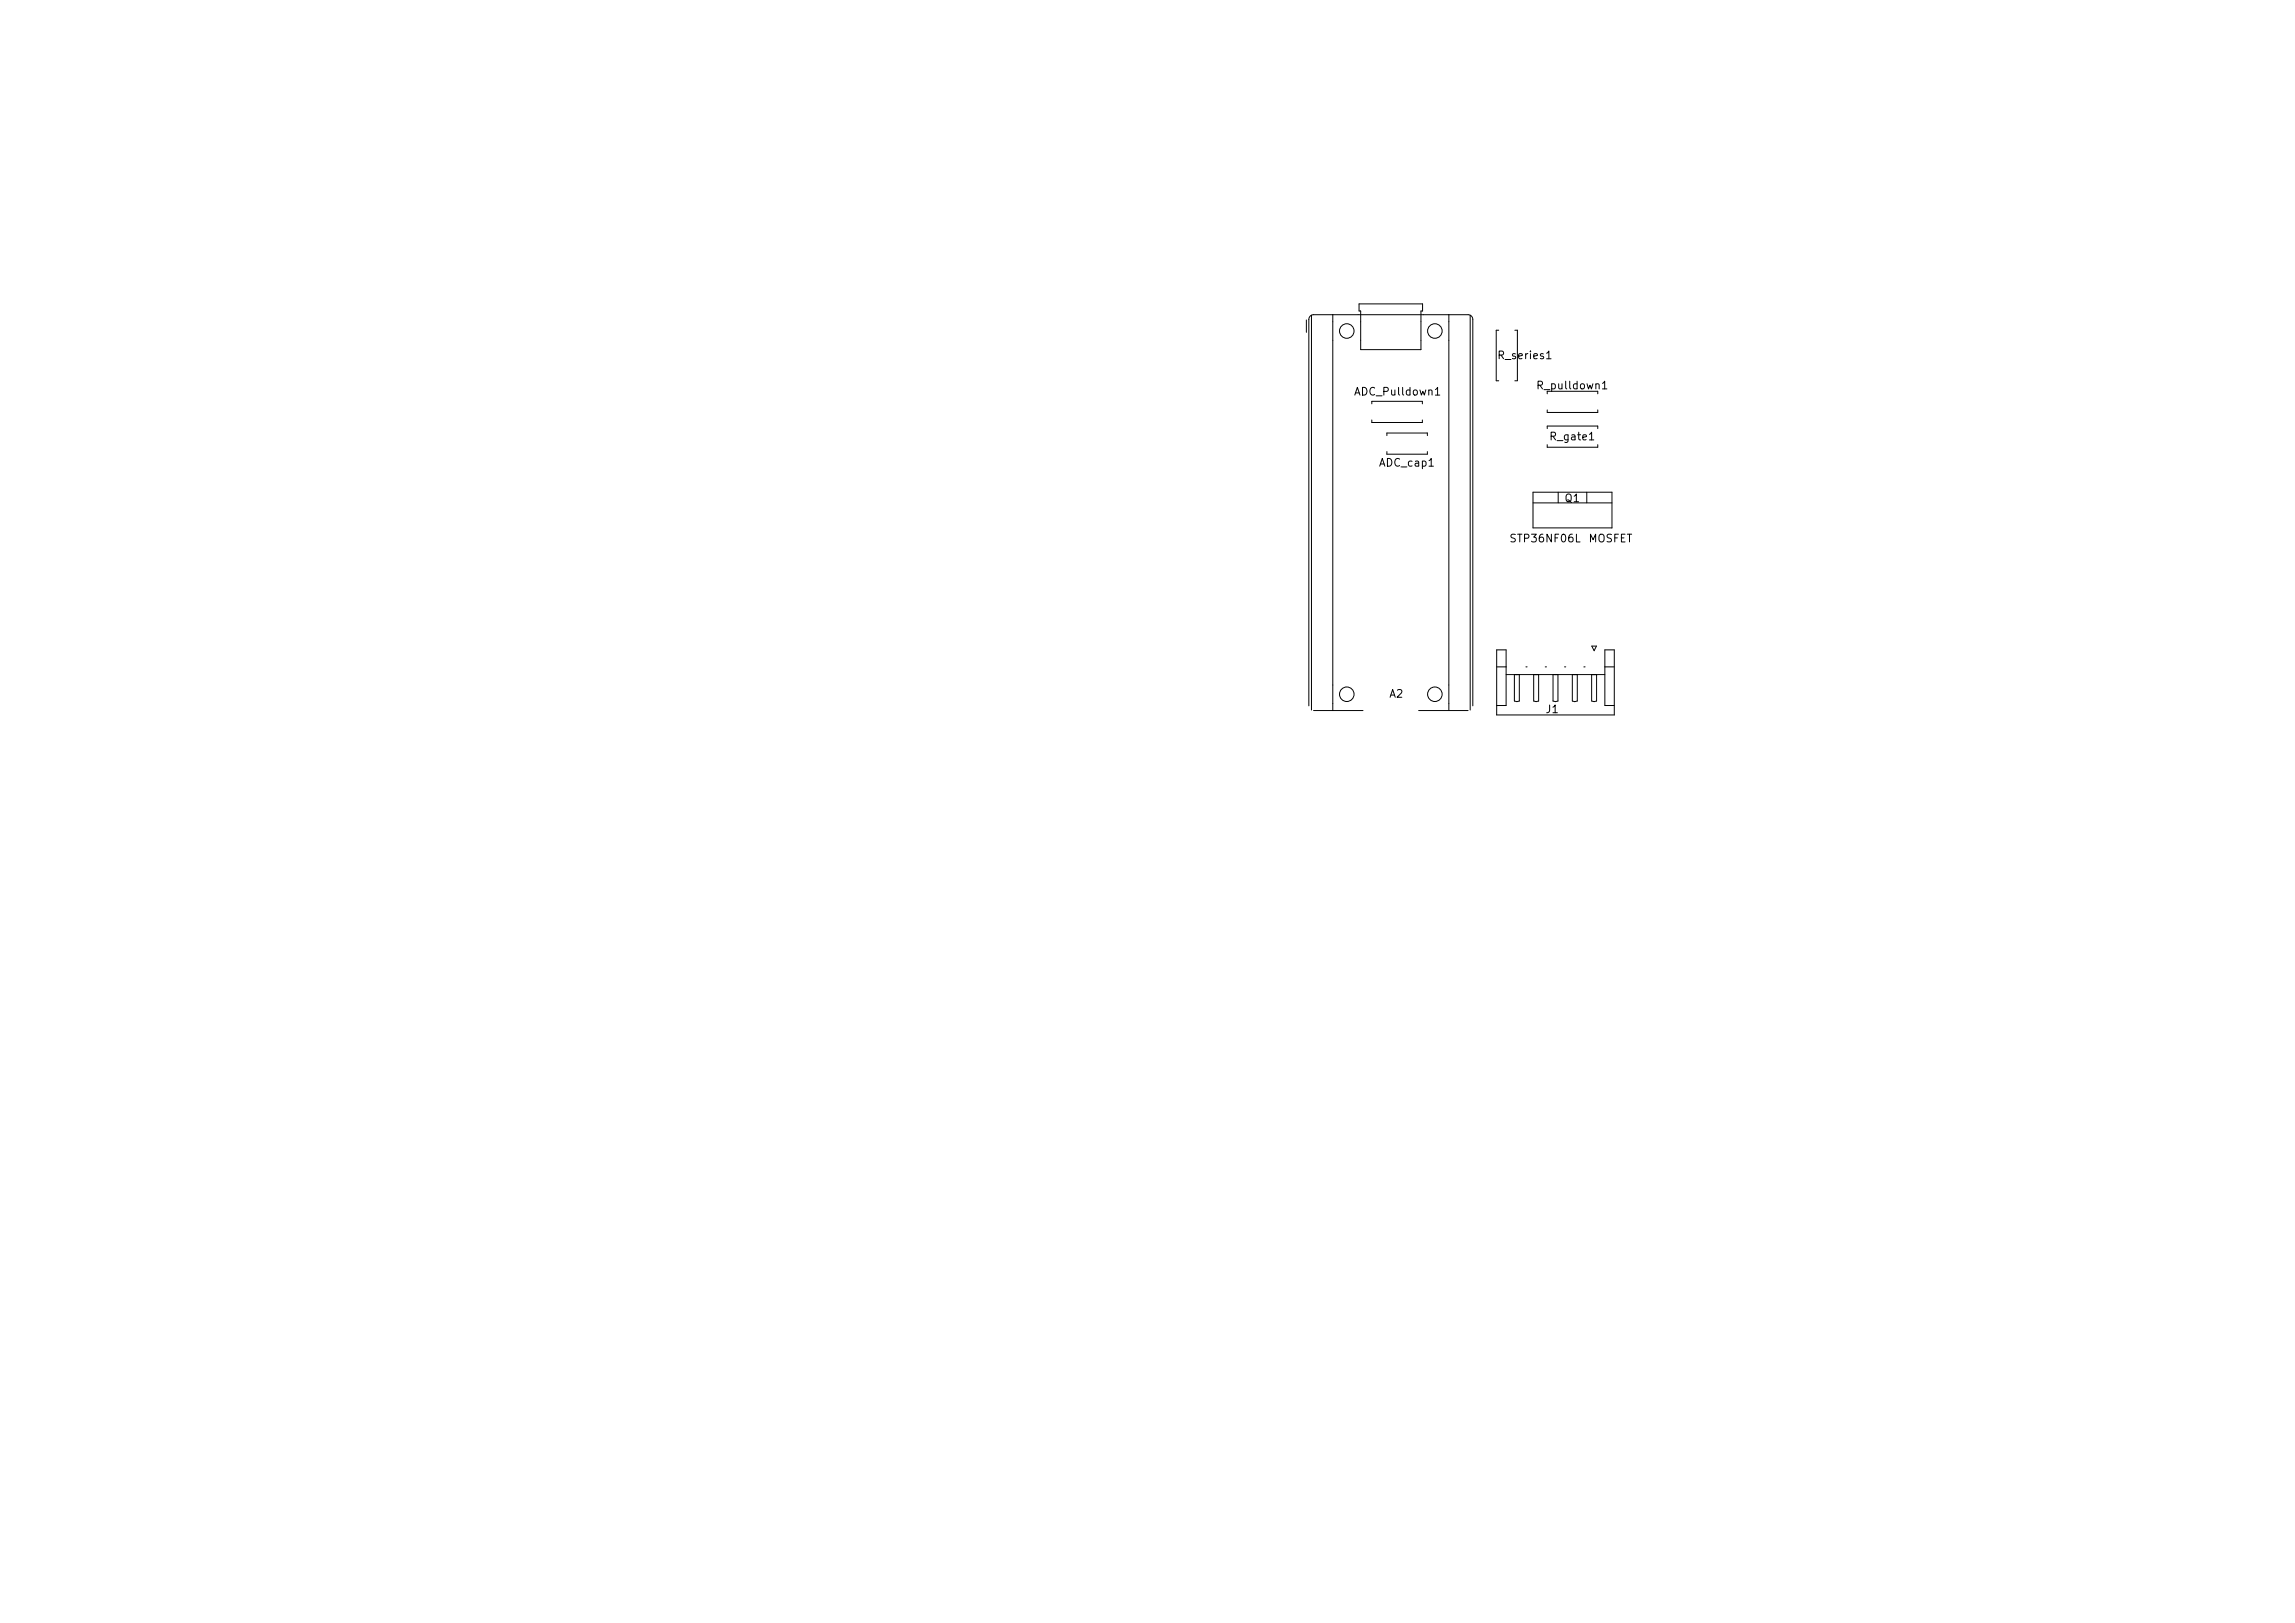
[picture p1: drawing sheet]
<svg xmlns="http://www.w3.org/2000/svg" width="297mm" height="210mm" viewBox="0 0 297 210" stroke-linecap="round" stroke-linejoin="round" font-family="sans-serif">
<defs><g id="words">
<g font-size="1">
<text x="193.7" y="46.7">R_series1</text>
<text x="175.1" y="51.4">ADC_Pulldown1</text>
<text x="198.7" y="50.6">R_pulldown1</text>
<text x="200.4" y="57.2">R_gate1</text>
<text x="178.4" y="60.6">ADC_cap1</text>
<text x="202.4" y="65.2">Q1</text>
<text x="195.2" y="70.4">STP36NF06L</text>
<text x="205.5" y="70.4">MOSFET</text>
<text x="179.7" y="90.5">A2</text>
<text x="199.9" y="92.5">J1</text>
</g>
</g></defs>
<g fill="none" stroke="#000" stroke-width=".13">
<path d="M175.9 39.3h8.2v.9h-.2v5h-7.8v-5h-.2zM169.1 41.4v1.6M169.7 40.8v51.1M172.5 40.7v51.2M177.5 52.3v-.4h6.6v.4M177.5 54.3v.4h6.6v-.4M179.5 56.4v-.4h5.2v.4M179.5 58.4v.4h5.2v-.4M187.5 40.7v51.2M190.3 40.8v51.1M194 42.7h-.4v6.6h.4M196 42.7h.4v6.6h-.4"/>
<path d="M200.2 51v-.4h6.6v.4M200.2 53v.4h6.6v-.4M200.2 55.5v-.4h6.6v.4M200.2 57.5v.4h6.6v-.4M198.4 63.7h10.2v4.6h-10.2zM198.4 65.1h10.2M201.7 63.7v1.4M205.3 63.7v1.4M169.4 91.3v-50a.61 .61 0 0 1 .6-.6h20a.61 .61 0 0 1 .6 .6v50M170 91.9h6.4M183.6 91.9h6.4M193.7 91.3h1.2v-7.2h-1.2v8.4h15.2v-8.4h-1.2v7.2h1.2"/>
<path d="M193.7 86.3h1.2M194.9 87.3h12.8M196 87.3v3.4l.3 .1 .3-.1v-3.4M197.5 86.3h.1M198.5 87.3v3.4l.3 .1 .3-.1v-3.4M200 86.3h.1M201 87.3v3.4l.3 .1 .3-.1v-3.4M202.5 86.3h.1M203.5 87.3v3.4l.3 .1 .3-.1v-3.4M205 86.3h.1M206 87.3v3.4l.3 .1 .3-.1v-3.4M206 83.6h.6l-.3 .6z"/>
<path d="M207.7 86.3h1.2"/>
<circle cx="174.3" cy="42.8" r=".94"/>
<circle cx="185.7" cy="42.8" r=".94"/>
<circle cx="174.3" cy="89.8" r=".94"/>
<circle cx="185.7" cy="89.8" r=".94"/>
</g>
<use href="#words"/>
</svg>
